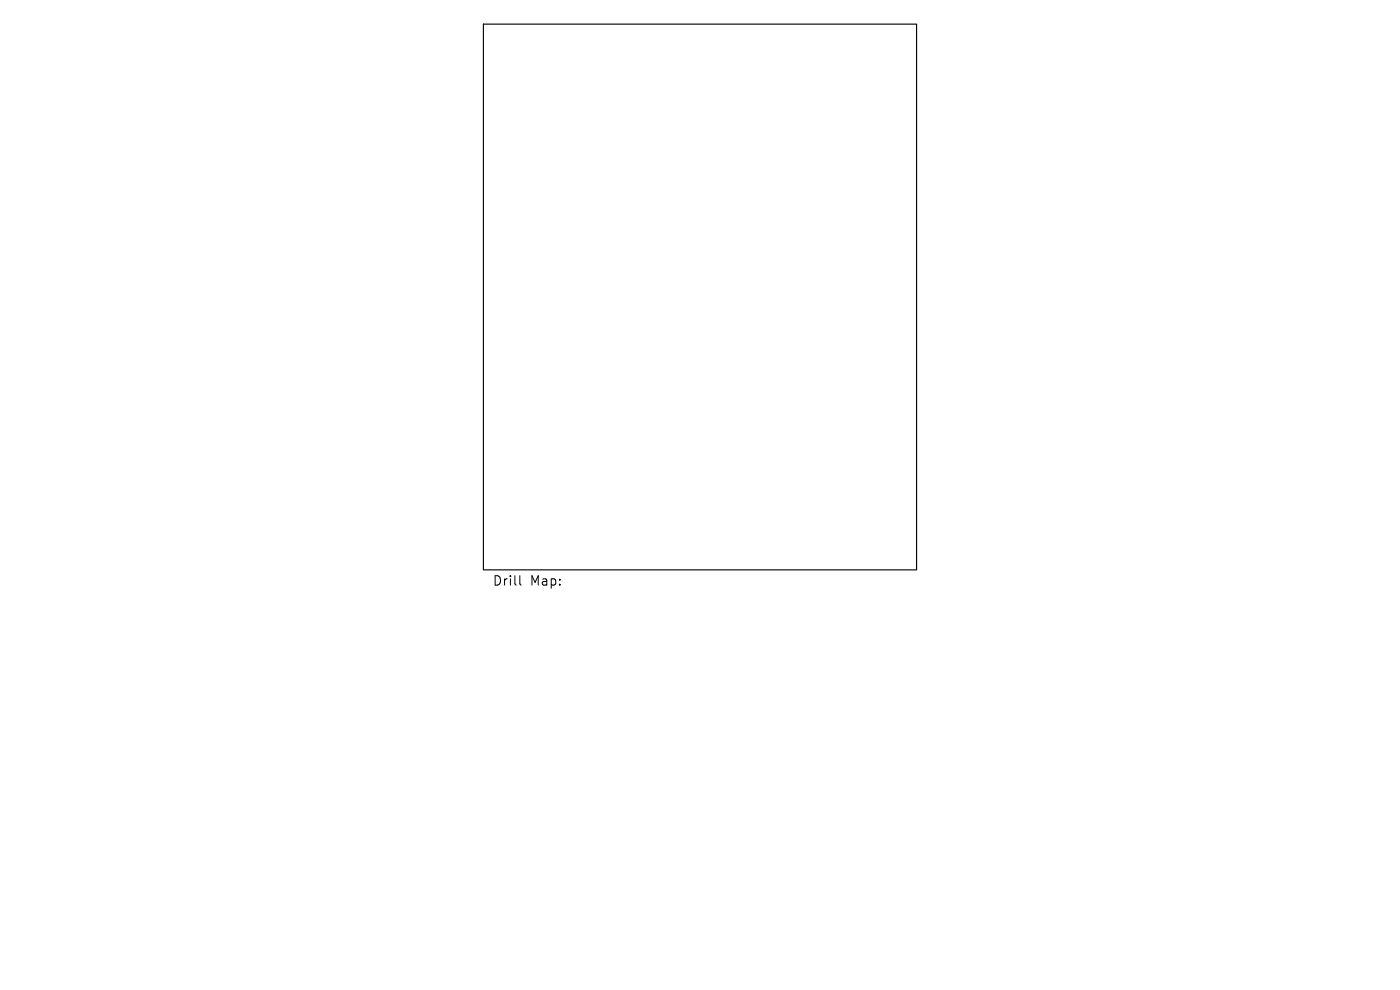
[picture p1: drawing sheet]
<svg xmlns="http://www.w3.org/2000/svg" width="297mm" height="210mm" viewBox="0 0 297 210" stroke-linecap="round" stroke-linejoin="round" font-family="sans-serif">
<defs><g id="words">
<g font-size="2.8">
<text x="104.4" y="124.5">Drill</text>
<text x="112.4" y="124.5">Map:</text>
</g>
</g></defs>
<path d="M102.6 5.1h91.8v115.8h-91.8z" fill="none" stroke="#000" stroke-width=".24"/>
<path d="M110.3 122.1v1.7l.3 .3" fill="none" stroke="#000" stroke-width=".21"/>
<use href="#words"/>
</svg>
